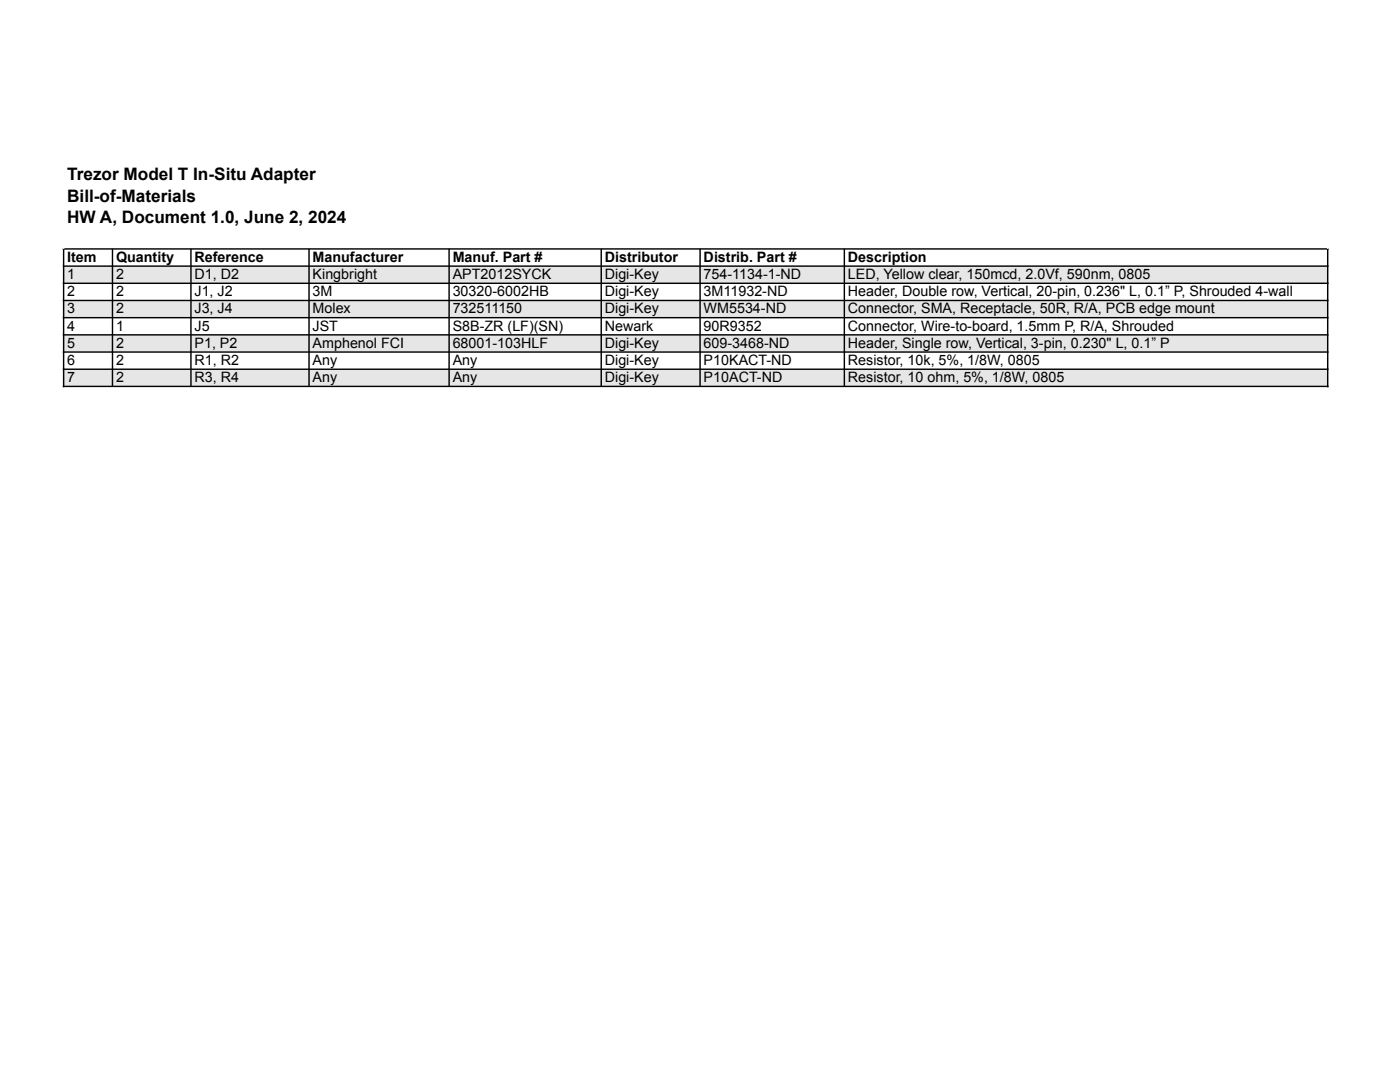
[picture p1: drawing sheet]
<svg xmlns="http://www.w3.org/2000/svg" width="279mm" height="216mm" viewBox="0 0 279 216" stroke-linecap="round" stroke-linejoin="round" font-family="sans-serif">
<defs><g id="words">
<g font-size="3.4">
<text x="13.4" y="35.9">Trezor Model T In-Situ Adapter</text>
<text x="13.4" y="40.2">Bill-of-Materials</text>
<text x="13.4" y="44.5">HW A, Document 1.0, June 2, 2024</text>
</g>
<g font-size="2.9">
<text x="13.4" y="52.3">Item</text>
<text x="23.2" y="52.3">Quantity</text>
<text x="38.8" y="52.3">Reference</text>
<text x="62.4" y="52.3">Manufacturer</text>
<text x="90.3" y="52.3">Manuf. Part #</text>
<text x="120.7" y="52.3">Distributor</text>
<text x="140.4" y="52.3">Distrib. Part #</text>
<text x="169.2" y="52.3">Description</text>
<text x="13.4" y="55.7">1</text>
<text x="13.4" y="59.1">2</text>
<text x="23.2" y="55.7">2</text>
<text x="23.2" y="59.1">2</text>
<text x="38.8" y="55.7">D1, D2</text>
<text x="38.8" y="59.1">J1, J2</text>
<text x="62.4" y="55.7">Kingbright</text>
<text x="62.4" y="59.1">3M</text>
<text x="90.3" y="55.7">APT2012SYCK</text>
<text x="90.3" y="59.1">30320-6002HB</text>
<text x="120.7" y="55.7">Digi-Key</text>
<text x="120.7" y="59.1">Digi-Key</text>
<text x="140.4" y="55.7">754-1134-1-ND</text>
<text x="140.4" y="59.1">3M11932-ND</text>
<text x="169.2" y="55.7">LED, Yellow clear, 150mcd, 2.0Vf, 590nm, 0805</text>
<text x="169.2" y="59.1">Header, Double row, Vertical, 20-pin, 0.236&quot; L, 0.1” P, Shrouded 4-wall</text>
<text x="13.4" y="62.5">3</text>
<text x="13.4" y="66">4</text>
<text x="23.2" y="62.5">2</text>
<text x="23.2" y="66">1</text>
<text x="38.8" y="62.5">J3, J4</text>
<text x="38.8" y="66">J5</text>
<text x="62.4" y="62.5">Molex</text>
<text x="62.4" y="66">JST</text>
<text x="90.3" y="62.5">732511150</text>
<text x="90.3" y="66">S8B-ZR (LF)(SN)</text>
<text x="120.7" y="62.5">Digi-Key</text>
<text x="120.7" y="66">Newark</text>
<text x="140.4" y="62.5">WM5534-ND</text>
<text x="140.4" y="66">90R9352</text>
<text x="169.2" y="62.5">Connector, SMA, Receptacle, 50R, R/A, PCB edge mount</text>
<text x="169.2" y="66">Connector, Wire-to-board, 1.5mm P, R/A, Shrouded</text>
<text x="13.4" y="69.4">5</text>
<text x="23.2" y="69.4">2</text>
<text x="38.8" y="69.4">P1, P2</text>
<text x="62.4" y="69.4">Amphenol FCI</text>
<text x="90.3" y="69.4">68001-103HLF</text>
<text x="120.7" y="69.4">Digi-Key</text>
<text x="140.4" y="69.4">609-3468-ND</text>
<text x="169.2" y="69.4">Header, Single row, Vertical, 3-pin, 0.230&quot; L, 0.1” P</text>
<text x="13.4" y="72.8">6</text>
<text x="13.4" y="76.3">7</text>
<text x="23.2" y="72.8">2</text>
<text x="23.2" y="76.3">2</text>
<text x="38.8" y="72.8">R1, R2</text>
<text x="38.8" y="76.3">R3, R4</text>
<text x="62.4" y="72.8">Any</text>
<text x="62.4" y="76.3">Any</text>
<text x="90.3" y="72.8">Any</text>
<text x="90.3" y="76.3">Any</text>
<text x="120.7" y="72.8">Digi-Key</text>
<text x="120.7" y="76.3">Digi-Key</text>
<text x="140.4" y="72.8">P10KACT-ND</text>
<text x="140.4" y="76.3">P10ACT-ND</text>
<text x="169.2" y="72.8">Resistor, 10k, 5%, 1/8W, 0805</text>
<text x="169.2" y="76.3">Resistor, 10 ohm, 5%, 1/8W, 0805</text>
</g>
</g></defs>
<g fill="#e4e7e9">
<path d="M12.7 53.1h9.7v3.4h-9.7z"/>
<path d="M22.4 53.1h15.7v3.4h-15.7z"/>
<path d="M38.1 53.1h23.6v3.4h-23.6z"/>
<path d="M61.7 53.1h27.9v3.4h-27.9z"/>
<path d="M89.6 53.1h30.4v3.4h-30.4z"/>
<path d="M120 53.1h19.7v3.4h-19.7z"/>
<path d="M139.7 53.1h28.8v3.4h-28.8z"/>
<path d="M168.5 53.1h96.5v3.4h-96.5z"/>
<path d="M12.7 60h9.7v3.4h-9.7z"/>
<path d="M22.4 60h15.7v3.4h-15.7z"/>
<path d="M38.1 60h23.6v3.4h-23.6z"/>
<path d="M61.7 60h27.9v3.4h-27.9z"/>
<path d="M89.6 60h30.4v3.4h-30.4z"/>
<path d="M120 60h19.7v3.4h-19.7z"/>
<path d="M139.7 60h28.8v3.4h-28.8z"/>
<path d="M168.5 60h96.5v3.4h-96.5z"/>
<path d="M12.7 66.8h9.7v3.4h-9.7z"/>
<path d="M22.4 66.8h15.7v3.4h-15.7z"/>
<path d="M38.1 66.8h23.6v3.4h-23.6z"/>
<path d="M61.7 66.8h27.9v3.4h-27.9z"/>
<path d="M89.6 66.8h30.4v3.4h-30.4z"/>
<path d="M120 66.8h19.7v3.4h-19.7z"/>
<path d="M139.7 66.8h28.8v3.4h-28.8z"/>
<path d="M168.5 66.8h96.5v3.4h-96.5z"/>
<path d="M12.7 73.7h9.7v3.4h-9.7z"/>
<path d="M22.4 73.7h15.7v3.4h-15.7z"/>
<path d="M38.1 73.7h23.6v3.4h-23.6z"/>
<path d="M61.7 73.7h27.9v3.4h-27.9z"/>
<path d="M89.6 73.7h30.4v3.4h-30.4z"/>
<path d="M120 73.7h19.7v3.4h-19.7z"/>
<path d="M139.7 73.7h28.8v3.4h-28.8z"/>
<path d="M168.5 73.7h96.5v3.4h-96.5z"/>
</g>
<g fill="#fff">
<path d="M12.7 77.1h9.7v3.4h-9.7z"/>
<path d="M22.4 77.1h15.7v3.4h-15.7z"/>
<path d="M38.1 77.1h23.6v3.4h-23.6z"/>
<path d="M61.7 77.1h27.9v3.4h-27.9z"/>
<path d="M89.6 77.1h30.4v3.4h-30.4z"/>
<path d="M120 77.1h19.7v3.4h-19.7z"/>
<path d="M139.7 77.1h28.8v3.4h-28.8z"/>
<path d="M168.5 77.1h96.5v3.4h-96.5z"/>
</g>
<g fill="none" stroke="#fff" stroke-width=".29">
<path d="M12.5 12.9h252.6M12.7 12.7v37M22.4 12.7v19.9M38.1 12.7v19.9M61.7 12.7v19.9M89.6 12.7v37M120 12.7v37M139.7 12.7v37M168.5 12.7v37M265 12.7v37M12.5 30.1h252.6M12.5 32.6h252.6"/>
<path d="M12.5 36.9h252.6M61.7 36.9v4.3M12.5 41.2h252.6M12.5 45.5h252.6M22.4 45.5v4.2M38.1 45.5v4.2M61.7 45.5v4.2M22.4 77.1v3.4M38.1 77.1v3.4M61.7 77.1v3.4M89.6 77.1v3.4M120 77.1v3.4"/>
<path d="M139.7 77.1v3.4M168.5 77.1v3.4"/>
</g>
<g fill="none" stroke="#000" stroke-width=".29">
<path d="M12.5 49.7h252.6M12.5 53.1h252.6M12.5 56.5h252.6M12.5 60h252.6M12.7 49.7v27.6M22.4 49.7v27.4M38.1 49.7v27.4M61.7 49.7v27.4M89.6 49.7v27.4M120 49.7v27.4M139.7 49.7v27.4M168.5 49.7v27.4"/>
<path d="M265 49.7v27.6M12.5 63.4h252.6M12.5 66.8h252.6M12.5 70.2h252.6M12.5 73.7h252.6M12.5 77.1h252.6"/>
</g>
<use href="#words"/>
</svg>
